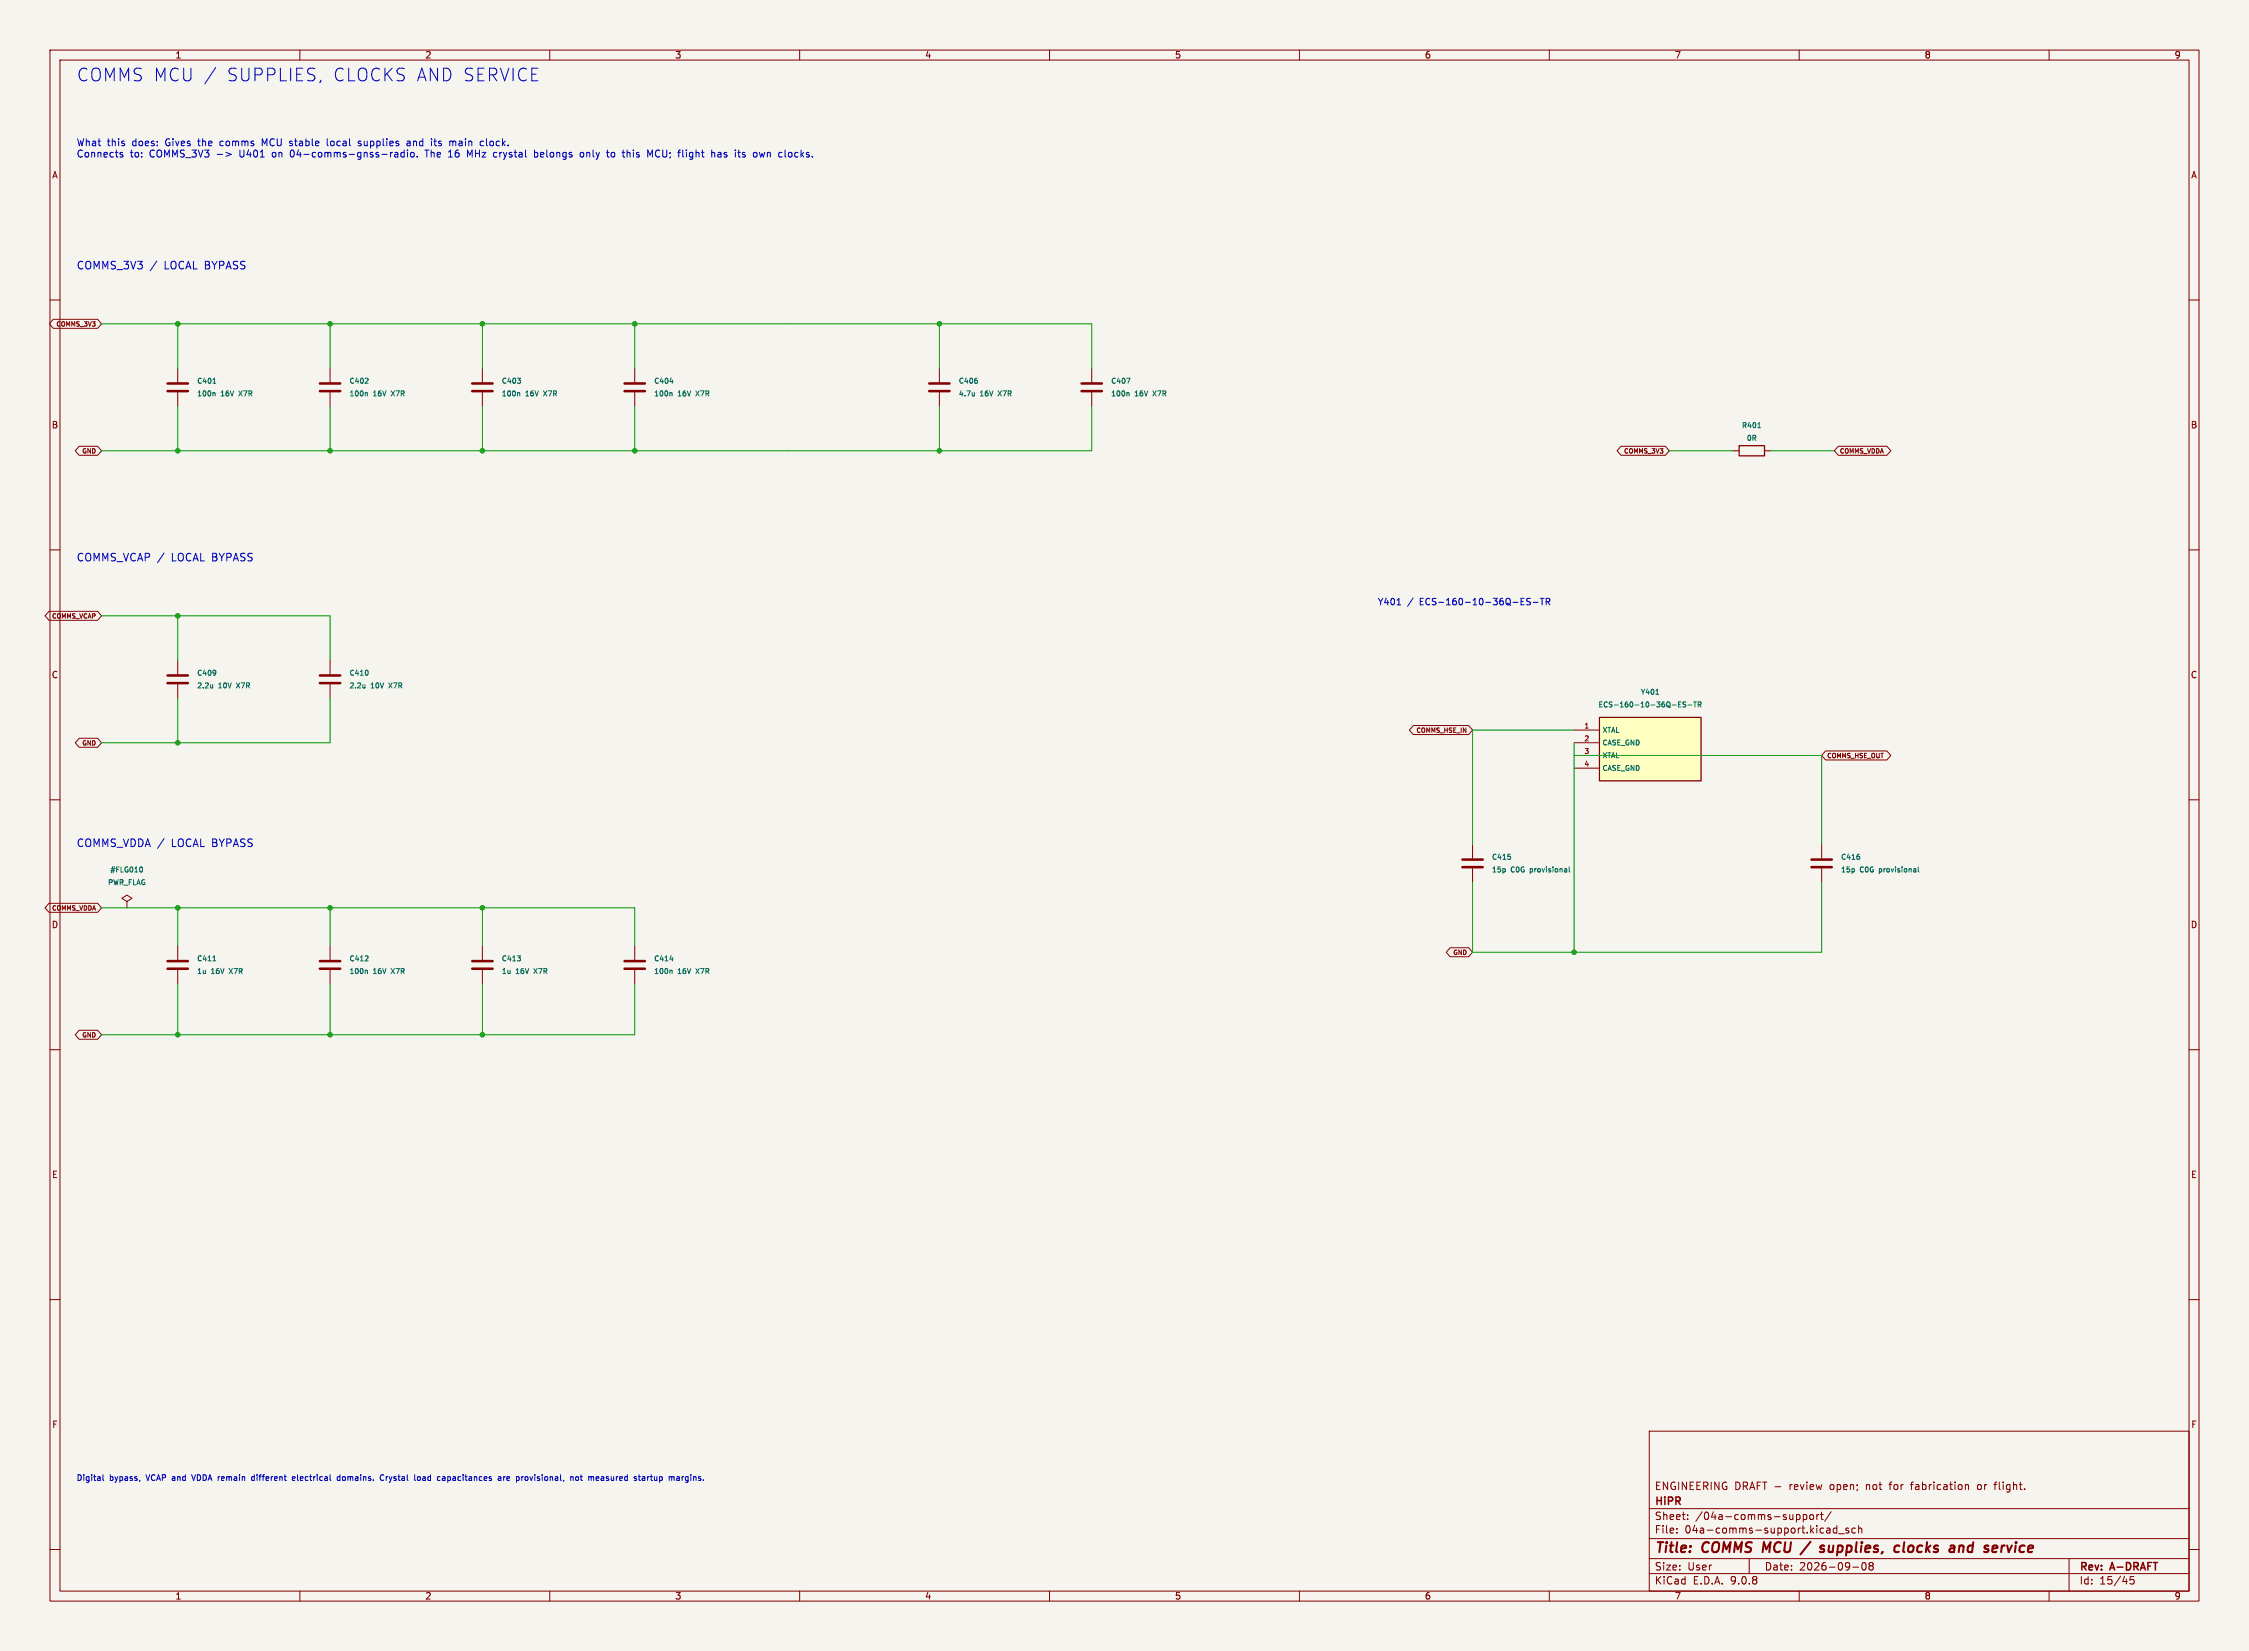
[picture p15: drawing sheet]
<svg xmlns="http://www.w3.org/2000/svg" width="450mm" height="330mm" viewBox="0 0 450 330" stroke-linecap="round" stroke-linejoin="round" font-family="sans-serif">
<defs><g id="words">
<g font-size="3.5" fill="#0000c2">
<text x="15.2" y="16.5">COMMS MCU /</text>
<text x="45.1" y="16.5">SUPPLIES,</text>
<text x="66.3" y="16.5">CLOCKS AND SERVICE</text>
</g>
<g font-size="2.8" fill="#840000">
<text x="331" y="311.2">Title:</text>
<text x="340.7" y="311.2">COMMS</text>
<text x="353.6" y="311.2">MCU</text>
<text x="362.3" y="311.2">/</text>
<text x="366.7" y="311.2">supplies,</text>
<text x="382.3" y="311.2">clocks</text>
<text x="394.2" y="311.2">and</text>
<text x="401.9" y="311.2">service</text>
</g>
<g font-size="2.1" fill="#0000c2">
<text x="15.2" y="54.1">COMMS_3V3</text>
<text x="32.9" y="54.1">LOCAL BYPASS</text>
<text x="15.2" y="112.5">COMMS_VCAP /</text>
<text x="34.3" y="112.5">LOCAL BYPASS</text>
<text x="15.2" y="169.7">COMMS_VDDA /</text>
<text x="34.3" y="169.7">LOCAL BYPASS</text>
</g>
<g font-size="2.1" fill="#840000">
<text x="331" y="298.3">ENGINEERING DRAFT -</text>
<text x="358.2" y="298.3">review</text>
<text x="366.4" y="298.3">open;</text>
<text x="373.8" y="298.3">not</text>
<text x="378.7" y="298.3">for</text>
<text x="383.1" y="298.3">fabrication</text>
<text x="396.5" y="298.3">or</text>
<text x="400.1" y="298.3">flight.</text>
<text x="331" y="304.3">Sheet:</text>
<text x="331" y="301.5">HiPR</text>
<text x="339.2" y="304.3">/04a-comms-support/</text>
<text x="331" y="307">File:</text>
<text x="337.1" y="307">04a-comms-support.kicad_sch</text>
<text x="331" y="317.2">KiCad</text>
<text x="331" y="314.4">Size:</text>
<text x="337.7" y="314.4">User</text>
<text x="338.7" y="317.2">E.D.A.</text>
<text x="346.3" y="317.2">9.0.8</text>
<text x="353" y="314.4">Date:</text>
<text x="360" y="314.4">2026-09-08</text>
<text x="416" y="314.6">Rev:</text>
<text x="416" y="317.2">Id:</text>
<text x="420.1" y="317.2">15/45</text>
<text x="422.4" y="314.6">A-DRAFT</text>
</g>
<g font-size="1.9" fill="#0000c2">
<text x="15.2" y="29.6">What</text>
<text x="21.4" y="29.6">this</text>
<text x="26.5" y="29.6">does:</text>
<text x="33.3" y="29.6">Gives</text>
<text x="40" y="29.6">the</text>
<text x="44.5" y="29.6">comms</text>
<text x="53.1" y="29.6">MCU stable</text>
<text x="66.5" y="29.6">local</text>
<text x="72.9" y="29.6">supplies</text>
<text x="82.8" y="29.6">and</text>
<text x="87.9" y="29.6">its</text>
<text x="91.7" y="29.6">main</text>
<text x="98" y="29.6">clock.</text>
<text x="15.2" y="31.8">Connects</text>
<text x="26" y="31.8">to:</text>
<text x="30" y="31.8">COMMS_3V3</text>
<text x="48.3" y="31.8">U401</text>
<text x="55" y="31.8">on</text>
<text x="58.8" y="31.8">04-comms-gnss-radio.</text>
<text x="86" y="31.8">The</text>
<text x="90.8" y="31.8">16</text>
<text x="94.7" y="31.8">MHz</text>
<text x="100.1" y="31.8">crystal</text>
<text x="108.5" y="31.8">belongs</text>
<text x="117.8" y="31.8">only</text>
<text x="123.4" y="31.8">to</text>
<text x="126.7" y="31.8">this</text>
<text x="131.8" y="31.8">MCU;</text>
<text x="138.2" y="31.8">flight</text>
<text x="145" y="31.8">has</text>
<text x="149.9" y="31.8">its</text>
<text x="153.7" y="31.8">own</text>
<text x="159" y="31.8">clocks.</text>
</g>
<g font-size="1.8" fill="#840000">
<text x="35" y="11.9">1</text>
<text x="85" y="11.9">2</text>
<text x="135" y="11.9">3</text>
<text x="185" y="11.9">4</text>
<text x="235" y="11.9">5</text>
<text x="285" y="11.9">6</text>
<text x="335" y="11.9">7</text>
<text x="385" y="11.9">8</text>
<text x="435" y="11.9">9</text>
<text x="10.3" y="35.9">A</text>
<text x="438.3" y="35.9">A</text>
<text x="10.3" y="85.9">B</text>
<text x="438.3" y="85.9">B</text>
<text x="10.3" y="135.9">C</text>
<text x="438.3" y="135.9">C</text>
<text x="10.3" y="185.9">D</text>
<text x="438.3" y="185.9">D</text>
<text x="10.3" y="235.9">E</text>
<text x="438.3" y="235.9">E</text>
<text x="10.3" y="285.9">F</text>
<text x="438.3" y="285.9">F</text>
<text x="35" y="320.2">1</text>
<text x="85" y="320.2">2</text>
<text x="135" y="320.2">3</text>
<text x="185" y="320.2">4</text>
<text x="235" y="320.2">5</text>
<text x="285" y="320.2">6</text>
<text x="335" y="320.2">7</text>
<text x="385" y="320.2">8</text>
<text x="435" y="320.2">9</text>
</g>
<g font-size="1.8" fill="#0000c2">
<text x="275.6" y="121.3">Y401</text>
<text x="281.6" y="121.3">/</text>
<text x="284.2" y="121.3">ECS-160-10-36Q-ES-TR</text>
</g>
<g font-size="1.6" fill="#0000c2">
<text x="15.2" y="296.5">Digital</text>
<text x="21.9" y="296.5">bypass,</text>
<text x="29.4" y="296.5">VCAP and</text>
<text x="39" y="296.5">VDDA remain</text>
<text x="51.4" y="296.5">different</text>
<text x="59.8" y="296.5">electrical</text>
<text x="69" y="296.5">domains.</text>
<text x="77.8" y="296.5">Crystal</text>
<text x="84.9" y="296.5">load</text>
<text x="89.7" y="296.5">capacitances</text>
<text x="102.1" y="296.5">are</text>
<text x="105.9" y="296.5">provisional,</text>
<text x="117" y="296.5">not</text>
<text x="120.8" y="296.5">measured</text>
<text x="130.2" y="296.5">startup</text>
<text x="137.4" y="296.5">margins.</text>
</g>
<g font-size="1.4" fill="#006464">
<text x="39.3" y="77">C401</text>
<text x="69.8" y="77">C402</text>
<text x="100.3" y="77">C403</text>
<text x="130.8" y="77">C404</text>
<text x="191.7" y="77">C406</text>
<text x="222.2" y="77">C407</text>
<text x="39.3" y="79.5">100n</text>
<text x="44.2" y="79.5">16V</text>
<text x="48" y="79.5">X7R</text>
<text x="69.8" y="79.5">100n</text>
<text x="74.7" y="79.5">16V</text>
<text x="78.5" y="79.5">X7R</text>
<text x="100.3" y="79.5">100n</text>
<text x="105.1" y="79.5">16V</text>
<text x="109" y="79.5">X7R</text>
<text x="130.8" y="79.5">100n</text>
<text x="135.6" y="79.5">16V</text>
<text x="139.5" y="79.5">X7R</text>
<text x="191.7" y="79.5">4.7u</text>
<text x="196.1" y="79.5">16V</text>
<text x="199.9" y="79.5">X7R</text>
<text x="222.2" y="79.5">100n</text>
<text x="227.1" y="79.5">16V</text>
<text x="230.9" y="79.5">X7R</text>
<text x="348.4" y="85.8">R401</text>
<text x="349.4" y="88.4">0R</text>
<text x="39.3" y="137.9">2.2u</text>
<text x="39.3" y="135.4">C409</text>
<text x="43.7" y="137.9">10V</text>
<text x="47.5" y="137.9">X7R</text>
<text x="69.8" y="137.9">2.2u</text>
<text x="69.8" y="135.4">C410</text>
<text x="74.2" y="137.9">10V</text>
<text x="78" y="137.9">X7R</text>
<text x="319.7" y="141.7">ECS-160-10-36Q-ES-TR</text>
<text x="328.2" y="139.2">Y401</text>
<text x="320.5" y="146.8">XTAL</text>
<text x="320.5" y="149.3">CASE_GND</text>
<text x="320.5" y="151.9">XTAL</text>
<text x="320.5" y="154.4">CASE_GND</text>
<text x="298.4" y="172.2">C415</text>
<text x="368.3" y="172.2">C416</text>
<text x="21.5" y="177.3">PWR_FLAG</text>
<text x="22" y="174.7">#FLG010</text>
<text x="298.4" y="174.7">15p</text>
<text x="302.3" y="174.7">C0G</text>
<text x="306.3" y="174.7">provisional</text>
<text x="368.3" y="174.7">15p</text>
<text x="372.1" y="174.7">C0G</text>
<text x="376.2" y="174.7">provisional</text>
<text x="39.3" y="195.1">1u</text>
<text x="39.3" y="192.5">C411</text>
<text x="42.2" y="195.1">16V</text>
<text x="46.1" y="195.1">X7R</text>
<text x="69.8" y="195.1">100n</text>
<text x="69.8" y="192.5">C412</text>
<text x="74.7" y="195.1">16V</text>
<text x="78.5" y="195.1">X7R</text>
<text x="100.3" y="195.1">1u</text>
<text x="100.3" y="192.5">C413</text>
<text x="103.2" y="195.1">16V</text>
<text x="107" y="195.1">X7R</text>
<text x="130.8" y="195.1">100n</text>
<text x="130.8" y="192.5">C414</text>
<text x="135.6" y="195.1">16V</text>
<text x="139.5" y="195.1">X7R</text>
</g>
<g font-size="1.4" fill="#a90000">
<text x="316.9" y="145.8">1</text>
<text x="316.9" y="148.4">2</text>
<text x="316.9" y="150.9">3</text>
<text x="316.9" y="153.4">4</text>
</g>
<g font-size="1.3" fill="#840000">
<text x="11.1" y="65.5">COMMS_3V3</text>
<text x="16.3" y="90.9">GND</text>
<text x="324.8" y="90.9">COMMS_3V3</text>
<text x="368" y="90.9">COMMS_VDDA</text>
<text x="10.2" y="124">COMMS_VCAP</text>
<text x="16.3" y="149.4">GND</text>
<text x="283.2" y="146.8">COMMS_HSE_IN</text>
<text x="365.5" y="151.9">COMMS_HSE_OUT</text>
<text x="10.2" y="182.4">COMMS_VDDA</text>
<text x="290.6" y="191.3">GND</text>
<text x="16.3" y="207.8">GND</text>
</g>
</g></defs>
<path d="M0 0h450v330.3h-450z" fill="#f5f4ef" stroke="#f5f4ef" stroke-width=".2"/>
<g fill="none" stroke="#840000" stroke-width=".2">
<path d="M10 10h430v310.3h-430zM12 12h426v306.3h-426zM60 10v2M110 10v2M160 10v2M210 10v2M260 10v2M310 10v2M360 10v2M410 10v2M10 60h2M438 60h2"/>
<path d="M10 110h2M438 110h2M10 160h2M438 160h2M25.4 180.4l1-.7-1-.6-1 .6 1 .7v1.2M25.4 181.6h.1M10 210h2M438 210h2M10 260h2M438 260h2M330 286.3h108v32h-108zM382.2 297h.6"/>
<path d="M393.3 297.1h.5l.1 .9M396 297l-.3 .3v.4l.3 .3M399 297h.5M399.5 296.5l-.3 .2v1.3M10 310h2M60 318.3v2M110 318.3v2M160 318.3v2M210 318.3v2M260 318.3v2M310 318.3v2M330 314.8h108"/>
<path d="M330 311.8h108M330 307.8h108M330 301.8h108M335.5 306.6v.1M335.5 305.8v.1M337.7 303.9v.1M337.7 303.1v.1M350 311.8v3M359.6 303h.3l.3 .3-.1 .6-.5 .1M360 318.3v2M360.8 303.1l.4-.1 .3 .3-.1 .7h-.6M360.8 303v1.5"/>
<path d="M362.2 303.1l.4-.1 .3 .3v.4l-.3 .3h-.4l-.1-.3zM363.5 303v1M364 303l-.5 .3M364.2 303h.6M364.5 302.5v1.3l.3 .2M366.1 305.8l.1 .9M366.2 306.7h-.2M366.2 306.1l-.2 .1M366.4 302.5l-1.3 1.9M367.5 305.2v1.5M367.5 305.8l-.4-.1-.3 .3 .2 .7h.5M367.9 306.9h1.1"/>
<path d="M369.9 305.8l-.4-.1-.2 .2 .1 .3 .5 .1v.4h-.6M370.7 313.6h1.2M371.2 305.8l-.4-.1-.3 .3 .2 .7h.5M371.9 305.9l.2-.2 .4 .1v.9M371.9 305.2v1.5M372.7 312.8a.81 .81 0 0 0 .3 1.3l.2-.1 .2-.4-.2-.8M374 312.8v.2l.2 .3M374.2 313.3l-.2 .3v.2l.2 .3h.5l.1-.3-.1-.4-.2-.1M374.2 313.3h.3M374.7 312.8l.1 .2-.3 .3M410 318.3v2M414 311.8v6.5"/>
<path d="M427 315.4h-.8v.7l.2-.1 .5 .1 .1 .2v.5l-.3 .1-.5-.1M438 310h2"/>
</g>
<path d="M352.9 308.5l-.2 2M362.3 308.4l-2.1 2.6M364.4 309.3h.6M364.5 309.9l.4 .1 .1 .3-.3 .2h-.4M366 309.2l-.1 1.2M379.5 309.2l.6 .1M379.9 310.4l-.6 .1M381 308.5l-.2 1.8 .3 .2M392.1 309.4a.49 .49 0 0 1 .8 .1l-.1 1M392.1 309.2l-.2 1.3M400.6 309.2l-.2 1.3M401.1 309.2l-.4 .1-.2 .3" fill="none" stroke="#840000" stroke-width=".4"/>
<path d="M28.3 173.5a.64 .64 0 0 1 0 1" fill="none" stroke="#006464" stroke-width=".2"/>
<path d="M320 143.5h20.4v12.7h-20.4z" fill="#ffffc2"/>
<path d="M348 89.2h5.1v2h-5.1zM320 143.5h20.4v12.7h-20.4z" fill="none" stroke="#840000" stroke-width=".25"/>
<g fill="none" stroke="#840000" stroke-width=".2">
<path d="M10.7 63.9h8.8l.8 .9-.8 .9h-8.8l-.8-.9zM35.6 73.7v2.8M35.6 78.5v2.8M66 73.7v2.8M66 78.5v2.8M96.5 73.7v2.8M96.5 78.5v2.8M127 73.7v2.8M127 78.5v2.8M188 73.7v2.8M188 78.5v2.8M218.4 73.7v2.8"/>
<path d="M218.4 78.5v2.8M15.8 89.3h3.7l.8 .9-.8 .9h-3.7l-.7-.9zM324.3 89.3h8.9l.8 .9-.8 .9h-8.9l-.7-.9zM346.7 90.2h1.3M353.1 90.2h1.2M367.8 89.3h9.7l.8 .9-.8 .9h-9.7l-.8-.9zM9.8 122.3h9.7l.8 .9-.8 .9h-9.7l-.8-.9zM35.6 132.1v2.8M35.6 136.9v2.8M66 132.1v2.8M66 136.9v2.8M15.8 147.7h3.7l.8 .9-.8 .9h-3.7l-.7-.9z"/>
<path d="M282.8 145.2h11.1l.7 .9-.7 .9h-11.1l-.8-.9zM315 146.1h5M315 148.6h5M315 151.1h5M315 153.7h5M365.3 150.2h12.2l.8 .9-.8 .9h-12.2l-.8-.9zM294.6 168.9v2.8M294.6 173.8v2.7M364.5 168.9v2.8M364.5 173.8v2.7M9.8 180.7h9.7l.8 .9-.8 .9h-9.7l-.8-.9zM35.6 189.2v2.8"/>
<path d="M35.6 194.1v2.8M66 189.2v2.8M66 194.1v2.8M96.5 189.2v2.8M96.5 194.1v2.8M127 189.2v2.8M127 194.1v2.8M290.2 189.6h3.7l.7 .9-.7 .9h-3.7l-.8-.9zM15.8 206.1h3.7l.8 .9-.8 .9h-3.7l-.7-.9z"/>
</g>
<g fill="none" stroke="#006464" stroke-width=".2">
<path d="M42.6 76.7h.6M42.7 78.5l.3 .2v.5M73 76.7h.7M73.2 78.5l.3 .2v.5M73.6 75.8v.3M103.5 75.7h.6l-.3 .4M103.7 78.5l.3 .2v.5M104.1 76.1v.5M134 76.3h.7M134.2 78.5l.3 .2v.5M195 78.5v.7M195 79.1l-.2 .1"/>
<path d="M195.5 76.1v.5M225.4 75.7h.7l-.4 1M225.6 78.5l.3 .2v.5M351.7 85.6h.6M42.6 137v.6M42.6 137.5l-.2 .1M43.1 134.2v.7M43.2 134.5l-.1 .1M73 137v.6M73 137.5l-.1 .1M73.6 134.3v.6M331.3 138.9h.6"/>
<path d="M335.9 140.9h.3M336.3 140.4h-.4v1.1h.4M337.3 140.5h-.5a.42 .42 0 0 0 .5 .6l-.1 .3h-.5M337.7 141.1h.8M338.9 140.4h.5M339.2 140.4v1.1M339.8 141l.5-.1v-.4l-.5-.1v1.1M340 141l.4 .5M302.2 171.4v.4M313.4 173.8l.1 .7M313.5 174.4l-.1 .1M313.5 174l-.1 .1"/>
<path d="M314 173.5v.8l.1 .2M372.1 171.4v.4M383.3 173.8v.7M383.3 174.4l-.1 .1M383.3 174l-.1 .1M383.8 173.5v.8l.2 .2M42.6 192.3h.6M73 192.3h.7M73.2 194.1l.3 .2v.5M73.6 191.3v.4M103.5 191.2h.6l-.3 .4M104.1 191.7v.5"/>
<path d="M134 191.9h.7M134.2 194.1l.3 .2v.5"/>
</g>
<g fill="none" stroke="#840000" stroke-width=".51">
<path d="M33.5 76.7h4.1M33.5 78.3h4.1M64 76.7h4.1M64 78.3h4.1M94.5 76.7h4.1M94.5 78.3h4.1M125 76.7h4M125 78.3h4M185.9 76.7h4.1M185.9 78.3h4.1M216.4 76.7h4.1M216.4 78.3h4.1"/>
<path d="M33.5 135.1h4.1M33.5 136.7h4.1M64 135.1h4.1M64 136.7h4.1M292.6 172h4.1M292.6 173.5h4.1M362.5 172h4M362.5 173.5h4M33.5 192.3h4.1M33.5 193.8h4.1M64 192.3h4.1M64 193.8h4.1"/>
<path d="M94.5 192.3h4.1M94.5 193.8h4.1M125 192.3h4M125 193.8h4"/>
</g>
<g fill="none" stroke="#009600" stroke-width=".2">
<path d="M20.3 64.8h198.1v8.9M35.6 64.8v8.9M66 64.8v8.9M96.5 64.8v8.9M127 64.8v8.9M188 64.8v8.9M35.6 81.3v8.9M66 81.3v8.9M96.5 81.3v8.9M127 81.3v8.9M188 81.3v8.9M218.4 81.3v8.9h-198.1"/>
<path d="M334 90.2h12.7M354.3 90.2h12.7M20.3 123.2h45.7v8.9M35.6 123.2v8.9M35.6 139.7v8.9M66 139.7v8.9h-45.7M315 151.1h49.5v17.8M315 148.6v41.9M315 146.1h-20.4v22.8M294.6 176.5v14h69.9v-14M20.3 181.6h106.7v7.6M35.6 181.6v7.6"/>
<path d="M35.6 196.9v10.1M66 181.6v7.6M66 196.9v10.1M96.5 181.6v7.6M96.5 196.9v10.1M127 196.9v10.1h-106.7"/>
</g>
<g fill="none" stroke="#0000c2" stroke-width=".2">
<path d="M43.2 13.5l-2.2 3.3M24.1 30.9l.4 .1 .1 .2-.2 .2h-.4M24.1 30.6h.4M43.5 30.9h1M45.2 30.5l1.1 .4-1.1 .4M52.9 28.8l-.4-1v1.4M58.2 30.2l-.1 .4 .1 .7M65.5 27.8v1.2l.2 .2M72.2 28.3l-.3-.1-.2 .2v.2l.5 .2v.3h-.5M79.5 30.6l.1 .8M79.6 30.8l-.5 .1-.2 .2 .2 .3h.5M80.3 30.6v.7l.2 .1h.4"/>
<path d="M80.5 30.5l.4 .1M80.9 30v1.4M81.5 28.3h.5l.1 .9M81.5 30v.2M81.5 30.5v.9M82.1 28.6h-.5l-.2 .2 .2 .4 .5-.1M82.2 30.6l.2-.1 .4 .1 .1 .6-.2 .2h-.3l-.2-.1zM83.5 31.3v.1M86.8 28.2h.5M87 27.8v1.2l.3 .2M89.7 31.4h.8M90 30.2l-.1 .2"/>
<path d="M90.1 30v1.4M90.4 28.2l.2 .2M90.6 28.4l.2-.2 .4 .2M90.6 28.4v.8M93.5 30l.5 1 .5-1M96.3 28.2l.4 .1M96.7 29.1l-.4 .1M97.3 27.8l.1 1.3M99.3 30.5l.1 .1M99.4 31.4h-.1M106.9 30.6l.4-.1 .3 .3-.1 .6h-.6M106.9 30v1.4"/>
<path d="M116.1 30.6l.2-.1 .4 .1 .1 .6-.1 .2h-.4l-.2-.1zM122.9 30.6l-.4-.1-.2 .3v.5l.2 .1h.4M125.5 30.6l.4-.1 .2 .2M130.1 31l.4-1v1.4M131.4 30.1l-.3 .5 .3 .8M137.3 30v.2M137.3 30.5v.9M142.9 30.6l.1 .8M143.7 30.6h.5l.1 .8M144.3 30.8l-.5 .1-.2 .2 .2 .3h.5M148.7 31h.4v.2l-.2 .2h-.2M148.7 30.5l.4 .1"/>
<path d="M153 30.5l-.3 .9-.2-.6-.3 .6M157.1 30v1.2M157.8 31.3l.2 .1 .4-.1M157.8 30.6l.2-.1 .4 .1M31.4 52.2l-1.3 2M32.8 110.6l-1.3 2M304.4 119.7h.6M306.2 119.8l-.5-.1-.2 .1v.4l.6 .3 .1 .3-.2 .2-.5-.1M308.2 119.7h.7M308.6 119.7v1.3M279.5 121h.8M304.4 121h.6"/>
<path d="M304.4 120.3h.4M306.8 120.5h1M309.4 120.4l.6-.1v-.5l-.6-.1v1.3M309.7 120.4l.4 .6M32.8 167.8l-1.3 1.9M20.6 295.1v.9l.2 .2M28 296.1l-.1 .3M38.3 295.1l.4 1.1M50.9 295.5l-.3-.1-.3 .3 .1 .4h.5M58.5 295.8l.5-.1v-.2l-.3-.1-.2 .2v.5h.5M68 295.5l-.3-.1-.2 .3 .1 .4h.4M68 295.1v1.1"/>
<path d="M76.8 295.2a.51 .51 0 0 0-.7 .4 .51 .51 0 0 0 .7 .5M77.3 295.4v.8M77.3 295.5v.2M83.6 295.5l.3-.1 .2 .3v.3l-.2 .2-.4-.2zM88.6 295.5h.4v.7M89 295.7l-.5 .2 .2 .3 .3-.1M99.7 295.5h.5v.7M100.2 295.7l-.5 .2 .1 .3 .4-.1M100.8 295.4v.8M101.1 295.4l-.3 .3M101.6 295.4l-.2 .2v.4l.2 .2M102 295.7l-.6 .1"/>
<path d="M105.5 295.5l-.2-.1-.3 .3 .1 .4h.4M114.4 295.4l.3 .2v.6M115.3 295.5l.3-.1 .2 .3v.3l-.2 .2-.4-.2zM116.1 295.4h.4M116.3 295.1v.9l.2 .2M119.7 295.4l.1 .3-.5 .1M119.8 296.1l-.1 .1M120.4 295.4l-.1 .1M120.4 295.8l-.1 .1 .1 .3M128.5 295.5h.5v.7M129 295.7l-.5 .2 .1 .3 .4-.1M129.6 295.4v.8"/>
<path d="M129.8 295.4l-.2 .3M135.5 295.4l.4 .1v.7M135.9 296.1l-.4 .1M135.9 295.7l-.4 .1M136.5 295.4v.8M136.8 295.4l-.3 .3"/>
</g>
<g fill="#009600" stroke="#009600" stroke-width=".2">
<circle cx="35.6" cy="90.2" r=".46"/>
<circle cx="35.6" cy="64.8" r=".46"/>
<circle cx="66" cy="64.8" r=".46"/>
<circle cx="35.6" cy="123.2" r=".46"/>
<circle cx="66" cy="90.2" r=".46"/>
<circle cx="96.5" cy="90.2" r=".46"/>
<circle cx="96.5" cy="64.8" r=".46"/>
<circle cx="127" cy="64.8" r=".46"/>
<circle cx="127" cy="90.2" r=".46"/>
<circle cx="188" cy="90.2" r=".46"/>
<circle cx="188" cy="64.8" r=".46"/>
<circle cx="315" cy="190.5" r=".46"/>
<circle cx="35.6" cy="148.6" r=".46"/>
<circle cx="66" cy="181.6" r=".46"/>
<circle cx="35.6" cy="181.6" r=".46"/>
<circle cx="35.6" cy="207" r=".46"/>
<circle cx="96.5" cy="181.6" r=".46"/>
<circle cx="66" cy="207" r=".46"/>
<circle cx="96.5" cy="207" r=".46"/>
</g>
<use href="#words"/>
</svg>
